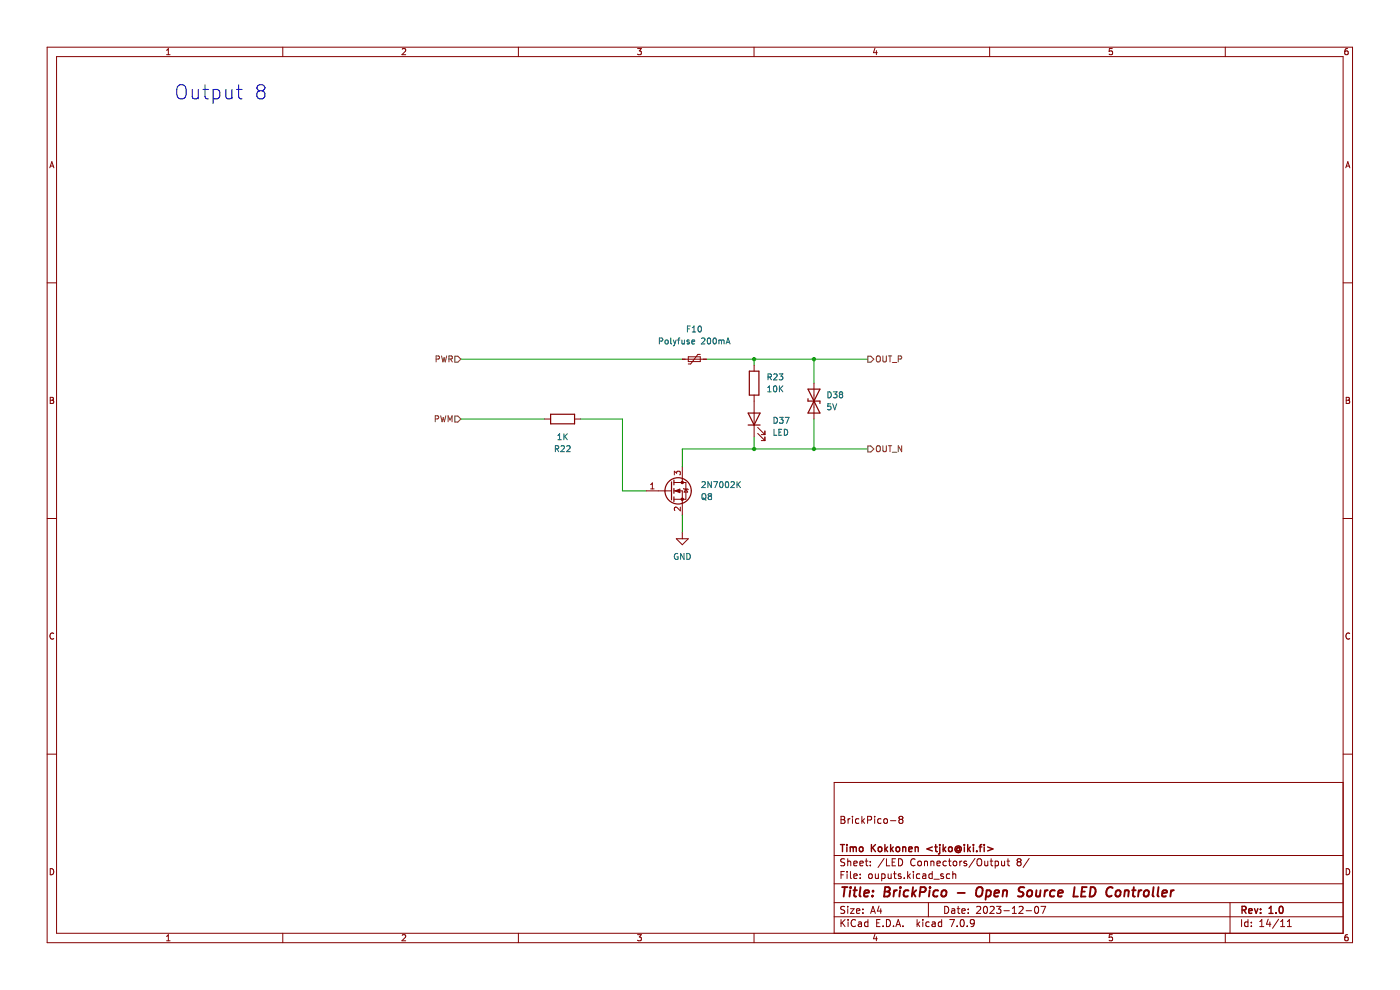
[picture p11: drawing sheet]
<svg xmlns="http://www.w3.org/2000/svg" width="297mm" height="210mm" viewBox="0 0 297 210" stroke-linecap="round" stroke-linejoin="round" font-family="sans-serif">
<g fill="none" stroke="#840000" stroke-width=".21">
<path d="M10 10h276.9v190h-276.9zM12 12h272.9v186h-272.9zM35.3 11.6h.8M35.3 10.7l.4-.4v1.3M60 10v2M85.3 10.4l.5-.1 .3 .4-.8 .9h.8M110 10v2M135.3 10.3h.8l-.5 .5 .4 .1v.6l-.2 .1-.5-.1M160 10v2M185.6 10.2l-.3 1h.8M185.9 10.7v.9M209.9 10v2"/>
<path d="M236 10.3h-.7v.6h.6l.1 .6-.2 .1-.5-.1M259.9 10v2M285.9 10.3l-.4 .1-.2 .2v.8l.2 .2 .5-.1-.1-.6-.4-.1-.2 .2M10.6 35.6l.4-1.3 .4 1.3M10.7 35.2h.6M285.5 35.6l.4-1.3 .5 1.3M285.6 35.2h.6M10 60h2M284.9 60h2M144.7 76.2h5.1M146 75.7h2.6v1h-2.6zM148.6 75.2h-.6l-1.5 2h-.5"/>
<path d="M10.7 84.3h.4l.2 .2-.2 .4 .2 .1 .1 .3-.2 .3h-.5zM10.7 84.9h.4M285.6 84.3h.4l.3 .2-.3 .4 .3 .1v.3l-.2 .3h-.5zM285.6 84.9h.4M10 110h2M139.7 104.1h2.8M143 104.1h1.7v2.6M143 102.3h2.5v3.6h-2.5M144.7 101.6v.7M284.9 110h2M11.4 134.4a.58 .58 0 0 0-.8 .5 .58 .58 0 0 0 .8 .5M286.3 134.4a.58 .58 0 0 0-.8 .5 .58 .58 0 0 0 .8 .5"/>
<path d="M10 160h2M284.9 160h2M178.4 173.2h.5l.3 .2-.3 .5 .3 .1 .1 .4-.3 .3h-.6zM178.4 173.9h.5M179.9 173.7v1M180.3 173.7l-.4 .2M180.8 173.2v.1M180.8 173.7v1M182.2 173.7h-.4l-.3 .2 .1 .7h.6M182.8 173.2v1.5M183 174.1l.4 .6M183.4 173.7l-.6 .5"/>
<path d="M184.1 173.9h.7l.1-.2-.1-.4-.7-.1v1.5M185.6 173.2v.1M185.6 173.7v1M186.9 173.7h-.4l-.3 .2 .1 .7h.6M187.6 173.8l.2-.1 .4 .1 .1 .6-.2 .2-.3 .1-.2-.2zM188.9 174.1h1.2M191 173.8l-.3-.3 .3-.3h.4l.2 .2-.3 .4M191 173.8l-.3 .3v.3l.3 .3 .4-.1 .2-.2-.1-.5-.2-.1M191 173.8h.3M284.9 166h-107.9v32M10.7 184.3a.66 .66 0 0 1 .7 .6 .66 .66 0 0 1-.7 .7zM35.3 198.6l.4-.3v1.3"/>
<path d="M35.3 199.6h.8M60 198v2M85.3 198.4l.5-.1 .3 .3-.8 1h.8M110 198v2M135.3 198.3h.8l-.5 .5 .4 .1v.5l-.2 .2-.5-.2M160 198v2M177 194.5h107.9M177 191.5h107.9M177 187.5h107.9M177 181.5h107.9M178.4 185.6h.5M178.4 195.1v1.5"/>
<path d="M178.6 195.7l.7 .9M179.1 184.9h-.7v1.5M179.2 192.3h-.6l-.2 .1v.4l.7 .3 .1 .4-.3 .3-.6-.1M179.2 182.2h-.6l-.2 .1v.4l.7 .3 .1 .4-.3 .3-.6-.1M179.3 195.1l-.9 .8M179.7 184.9v.1M179.7 185.4v1M179.8 182.2v1.5M179.8 192.3v.1M179.8 192.8v1M179.8 182.8l.3-.1h.3l.1 1M179.9 195.1v.1"/>
<path d="M179.9 195.6v1M180.4 192.8h.8l-.8 1h.8M180.4 184.9v1.2l.2 .3M181.1 183.2l.7-.2v-.3h-.5l-.2 .2 .1 .7h.6M181.1 185.9l.7-.2v-.3h-.5l-.2 .2 .1 .7h.6M181.5 195.2a.71 .71 0 0 0-1 .5 .71 .71 0 0 0 .7 .9l.3-.2M181.7 193.3l.7-.2-.1-.3h-.4l-.2 .2 .1 .7h.5M182.1 195.6h.6l.1 1M182.4 183.2l.7-.2v-.3h-.5l-.2 .2 .1 .7h.6M182.5 186.2v.2M182.5 185.4v.2M182.8 195.9l-.5 .1-.2 .2 .2 .4 .5-.1"/>
<path d="M183.1 192.8v.2M183.1 193.6v.2M183.6 182.7h.5M183.8 182.2v1.2l.3 .3M184.1 195.6h-.4l-.3 .2 .2 .7h.5M184.1 195.1v1.5M184.3 185.5l.3-.1 .4 .1 .1 .6-.2 .2-.3 .1-.3-.2zM184.6 183.5v.2M184.6 182.7v.2M184.7 193.8l.5-1.5 .5 1.5M184.8 193.3h.8M185.6 198.2l-.3 .9h.8"/>
<path d="M185.7 185.4l.1 .9 .3 .1 .2-.2M185.9 198.7v.9M186 195.8h.5M186.3 185.4v1M186.5 192.2l-.4 1.1h1M186.7 195.1h-.7v1.5h.7M186.8 192.8v1M187.1 185.4h.4l.3 .2-.2 .7h-.5M187.1 185.4v1.5M187.3 196.4v.2M187.6 182.1l-1.3 1.9M188.1 195.1a.76 .76 0 0 1 .8 .7 .76 .76 0 0 1-.8 .8z"/>
<path d="M188.1 182.2v1.5h.7M188.4 185.4l.1 .9 .3 .1 .3-.2M189.1 185.4v1M189.3 182.9h.5M189.6 185.4h.5M189.6 196.4v.2M189.8 184.9v1.2l.3 .3M190 182.2h-.7v1.5h.7M190.1 196.6l.5-1.5 .5 1.5M190.2 196.1h.7M190.6 182.2a.76 .76 0 0 1 .9 .7 .76 .76 0 0 1-.9 .8zM191.1 185.4h-.3l-.2 .2v.2l.5 .1v.4h-.5"/>
<path d="M191.6 196.4v.2M191.8 186.2v.2M192.6 184.9v1.5M192.7 185.8l.4 .6M193.1 185.4l-.5 .5M193.8 184.9v.1M193.8 185.4v1M194.1 182.3a.71 .71 0 0 0-1 .5 .71 .71 0 0 0 .7 .9l.3-.2M194.6 195.1v1.5M194.7 196l.4 .6M194.8 182.8l.2-.1 .4 .1 .1 .6-.2 .2-.3 .1-.2-.2zM195.1 185.4h-.4l-.3 .2 .2 .7h.5"/>
<path d="M195.1 195.6l-.5 .5M195.8 185.4h.5l.1 1M195.8 195.1v.1M195.8 195.6v1M196.1 182.8l.2-.1h.4l.1 1M196.1 182.7v1M196.4 185.7l-.5 .1-.2 .2 .2 .4 .5-.1M197 191.5v3M197.1 195.6h-.4l-.3 .2 .2 .7h.5M197.5 182.8l.2-.1h.4v1M197.5 182.7v1M197.8 185.4h-.5l-.2 .2 .1 .7h.6"/>
<path d="M197.8 184.9v1.5M197.8 195.6h.5l.1 1M198.1 186.5h1.2M198.4 195.9l-.5 .1-.2 .2 .2 .4 .5-.1M198.8 183.2l.7-.2-.1-.3h-.4l-.2 .2v.7h.6M199.8 195.6h-.5l-.2 .2 .1 .7h.6M199.8 195.1v1.5M200.1 185.4h-.3l-.2 .2v.2l.5 .1v.4h-.5M200.4 192.3a.76 .76 0 0 1 .9 .7 .76 .76 0 0 1-.9 .8zM200.8 182.7h-.5l-.2 .2 .1 .7h.6M201.2 182.7h.6M201.4 182.2v1.2l.4 .3"/>
<path d="M201.5 185.4h-.4l-.3 .2 .1 .7h.6M201.5 195.1h1l-.7 1.5M201.9 192.8h.6l.1 1M202.1 185.5l.2-.1h.4l.1 1M202.1 184.9v1.5M202.3 182.8l.2-.1 .4 .1 .1 .6-.2 .2-.3 .1-.2-.2zM202.6 193.1l-.5 .1-.3 .2 .3 .4 .5-.1M203.1 192.8h.5M203.1 196.4v.2M203.3 192.3v1.2l.3 .3M203.6 182.7v1M203.8 195.2l.3-.1a.8 .8 0 0 1 .5 .7 .8 .8 0 0 1-.5 .8l-.4-.6z"/>
<path d="M204.1 182.7l-.5 .2M204.1 193.3l.7-.2-.1-.3h-.4l-.2 .2v.7h.6M205 182.7h-.3l-.2 .2v.2l.5 .1v.4h-.5M205.2 196.4v.2M205.4 193.6v.2M205.4 192.8v.2M206.7 195.7l-.3 .3h-.3l-.3-.3v-.4l.3-.2h.4l.2 .2a1 1 0 0 1-.4 1.3h-.3M206.8 182.1l-1.3 1.9M207.2 192.4l.6-.1 .2 .4-.9 1.1h.9M207.3 182.4l.3-.2a.5 .5 0 0 1 .7 .5v.5a.5 .5 0 0 1-.5 .5 .5 .5 0 0 1-.5-.5zM208.8 192.4l.2-.1a.8 .8 0 0 1 .5 .7 .8 .8 0 0 1-.5 .8l-.4-.6zM208.9 182.7l.1 .9 .3 .1 .2-.2"/>
<path d="M209.5 182.7v1M209.9 198v2M210 182.7h.6M210 192.4l.6-.1 .3 .4-.9 1.1h.9M210.3 182.2v1.2l.3 .3M211.1 182.7h.4l.3 .2-.1 .7h-.6M211.1 182.7v1.5M211.4 192.3h.9l-.5 .5 .5 .2v.6l-.3 .2-.6-.2M212.5 182.7v.9l.4 .1 .2-.2M213 193.2h1.1M213.1 182.7v1M213.6 182.7h.6"/>
<path d="M213.8 182.2v1.2l.4 .3M214.8 193.8h.8M214.8 192.7l.4-.4v1.5M216 182.8l-.2 .3v.3l.2 .3 .5-.1 .1-.2-.1-.5-.2-.1M216 182.8l-.2-.3 .2-.3h.5l.1 .2-.3 .4M216 182.8h.3M216.2 192.4l.6-.1 .2 .4-.9 1.1h.9M217.7 193.2h1.1M218.3 182.1l-1.3 1.9M219.6 192.4l.2-.1a.8 .8 0 0 1 .6 .7 .8 .8 0 0 1-.6 .8l-.3-.6zM220.8 192.3h1l-.6 1.5M236 198.3h-.7v.6l.6-.1 .1 .6-.2 .2-.5-.2"/>
<path d="M259.9 198v2M260.9 191.5v6.5M263.4 195.1v1.5M264.7 195.6h-.4l-.3 .2 .2 .7h.5M264.7 195.1v1.5M265.5 196.4v.2M265.5 195.6v.2M267.2 196.6h.9M267.2 195.5l.5-.4v1.5M269 195l-.3 1.1h.9M269.4 195.6v1M271.2 195l-1.2 1.9"/>
<path d="M271.7 196.6h.8M271.7 195.5l.4-.4v1.5M273.1 196.6h.9M273.1 195.5l.4-.4v1.5M285.6 184.3a.66 .66 0 0 1 .7 .6 .66 .66 0 0 1-.7 .7zM285.9 198.3h-.4l-.2 .3v.7l.2 .3 .5-.2-.1-.6h-.4l-.2 .2"/>
</g>
<g fill="none" stroke="#840000" stroke-width=".3">
<path d="M178.3 179.2h.9M178.7 179.2v1.5M179.7 179.2v.1M179.7 179.7v1M180.4 179.7v1M180.4 179.8l.4-.1 .2 .2M181 179.9l.2-.2h.4l.1 1M181 179.9v.8M182.4 179.8l.2-.1 .4 .1 .1 .6-.2 .2-.3 .1-.2-.2zM184.9 179.2v1.5M185.1 179.8l.6 .9M185.7 179.2l-.8 .8"/>
<path d="M186.4 179.8l.2-.1 .4 .1 .1 .6-.2 .2-.3 .1-.2-.2zM187.7 179.2v1.5M188.3 179.7l-.6 .5M188.9 179.2v1.5M189.5 179.7l-.6 .5M190.2 179.7h.4l.3 .2v.5l-.3 .3-.4-.1-.1-.2zM191.5 179.8l.2-.1h.4l.1 1M191.5 179.7v1M194.2 179.8l.2-.1h.3l.1 1M194.2 179.7v1M197.8 179.7l-1.1 .4 1.1 .4M198.3 179.7h.6"/>
<path d="M198.5 179.2v1.2l.4 .3M199.4 179.2v.1M199.4 179.7v1.2l-.3 .3M200.1 179.2v1.5M200.6 179.7l-.5 .5M201.3 179.8l.2-.1 .4 .1 .1 .6-.1 .2-.4 .1-.2-.2zM203.6 179.9a.36 .36 0 0 0-.6 0 .36 .36 0 0 0 0 .5 .36 .36 0 0 0 .6 0M203.6 179.8v.6M204.6 179.2v.1M204.6 179.7v1M205.3 179.2v1.5M205.9 179.7l-.6 .5"/>
<path d="M206.5 179.2v.1M206.5 179.7v1M207.7 179.7h.6M208.3 179.2l-.4 .2v1.3M208.8 179.2v.1M208.8 179.7v1M209.5 179.7l1.1 .4-1.1 .4M187.9 180.1l.4 .6M189.1 180.1l.4 .6M192.8 180.2l.7-.2-.1-.3h-.4l-.2 .2 .1 .7h.5M200.2 180.1l.4 .6M203.6 180.4h.1a.64 .64 0 0 0-.3-1 .64 .64 0 0 0-.8 .8 .72 .72 0 0 0 .4 .6 .72 .72 0 0 0 .8-.1"/>
<path d="M205.4 180.1l.5 .6M207.2 180.5v.2M263.5 193h.7l.1-.3v-.3l-.8-.2v1.5M263.8 193l.5 .7M264.9 193.2l.7-.1v-.3l-.5-.1-.2 .3 .1 .7h.6M266.1 192.7l.4 1 .3-1M267.4 193.6v.1M267.4 192.8v.2M269.2 193.7h.9M269.2 192.7l.4-.5v1.5M270.7 193.6v.1M271.5 192.4l.2-.2a.8 .8 0 0 1 .5 .8 .8 .8 0 0 1-.5 .7l-.4-.5z"/>
</g>
<g fill="none" stroke="#840000" stroke-width=".4">
<path d="M178.6 188.2h1.2M179.2 188.2l-.2 2M180.4 188.8l-.2 1.4M180.5 188.2l-.1 .2M181 188.8h.8M181.4 188.2l-.2 1.7 .1 .2 .3 .1M182.6 188.2l-.3 1.7 .3 .3M183.3 189.5l1-.2v-.4h-.8l-.2 1 .2 .3 .6-.1M185.1 190v.2M185.2 188.9v.2M187.7 189.1h.6M187.8 188.2h.7l.2 .2 .1 .3-.5 .4 .3 .1a.58 .58 0 0 1-.3 1h-.8z"/>
<path d="M189.7 188.8l-.2 1.4M190.3 188.8l-.4 .1-.2 .3M190.9 188.8l-.1 1.4M191 188.2v.2M192.7 188.9a.66 .66 0 0 0-.9 .3l-.1 .6 .1 .3h.8M193.7 188.2l-.3 2M193.7 189.4l.5 .8M194.4 188.8l-.9 .8M195.2 189.2h.7l.4-.2a.51 .51 0 0 0-.2-.8h-.8l-.2 2M197.2 188.8l-.1 1.4M197.3 188.2v.2M199 188.9a.66 .66 0 0 0-1 .3v.6l.1 .3h.8"/>
<path d="M199.9 189l.1-.1a.5 .5 0 0 1 .8 .3l-.1 .6-.2 .3a.5 .5 0 0 1-.8-.3zM203.2 189.4h1.5M207.3 188.5a.69 .69 0 0 1 1.1 0 1.47 1.47 0 0 1-.6 1.7l-.5-.1a1.5 1.5 0 0 1 0-1.6zM209.3 188.9h.8l.1 .3v.6a.66 .66 0 0 1-1 .3M209.3 188.8l-.2 2M211 189.5l.9-.2v-.4h-.8l-.2 1 .3 .3 .5-.1M212.8 189l.3-.2 .5 .1-.1 1.3M212.8 188.8l-.1 1.4M217.3 188.3a.85 .85 0 0 0-1.1 .1v.5l.9 .5-.1 .6a.85 .85 0 0 1-1.1 .1M218.1 189l.1-.1a.5 .5 0 0 1 .8 .3l-.1 .6-.2 .3a.5 .5 0 0 1-.8-.3zM219.9 188.8l-.1 1.3 .5 .1 .3-.2M220.7 188.8l-.1 1.4"/>
<path d="M221.7 188.8l-.2 1.4M222.3 188.8l-.4 .1-.2 .3M223.8 188.9a.66 .66 0 0 0-1 .3l-.1 .6 .2 .3h.7M224.5 189.5l.9-.2v-.4h-.8l-.2 1 .3 .3 .6-.1M228 188.2l-.3 2h1M229.5 189.1h.6M230.5 188.2h-.9l-.3 2h1M231.4 188.2a.96 .96 0 0 1 1 .5 .96 .96 0 0 1-.3 1.2l-.5 .3h-.5zM236 188.4a.88 .88 0 0 0-1 0 .88 .88 0 0 0-.3 .9 .69 .69 0 0 0 .3 .8 .69 .69 0 0 0 .8-.1M236.8 189l.1-.1a.5 .5 0 0 1 .8 .3v.6l-.3 .3a.5 .5 0 0 1-.8-.3zM238.6 189l.3-.2 .5 .1-.1 1.3M238.6 188.8l-.1 1.4"/>
<path d="M240.2 188.8h.7M240.5 188.2l-.2 1.7 .1 .2 .4 .1M241.6 188.8l-.2 1.4M242.2 188.8l-.4 .1-.2 .3M242.8 189l.1-.1a.5 .5 0 0 1 .8 .3v.6l-.3 .3a.5 .5 0 0 1-.8-.3zM244.7 188.2l-.2 1.7 .3 .3M245.8 188.2l-.2 1.7 .2 .3M246.6 189.5l.9-.2v-.4h-.8l-.2 1 .3 .3 .5-.1M248.5 188.8l-.2 1.4M249 188.8l-.4 .1-.2 .3"/>
</g>
<path d="M97.8 76.2h46.9M149.8 76.2h34.3M160 76.2v1.3M172.7 76.2v5.1M97.8 88.9h17.7M123.2 88.9h8.8v15.2h5.1M160 92.7v2.5M172.7 88.9v6.3M184.1 95.2h-39.4v3.8M144.7 109.2v3.8" fill="none" stroke="#009600" stroke-width=".21"/>
<g fill="none" stroke="#0000c2" stroke-width=".21">
<path d="M37.6 18.4a1.01 1.01 0 0 1 1.2-.4 1.01 1.01 0 0 1 .7 1v1a1 1 0 0 1-1 1 1 1 0 0 1-1-1zM40.8 19v1.5l.1 .3a.81 .81 0 0 0 1.2-.1M42.1 19v2M43.1 19h1.1M43.5 18v2.5l.1 .3 .6 .2M45.2 19.1l.9-.1 .5 .5v.9l-.3 .4-.2 .2-.9-.2M45.2 19v3M47.9 19v1.5l.2 .3a.81 .81 0 0 0 1.1-.1M49.2 19v2M50.2 19h1.1M50.6 18v2.5l.2 .3 .5 .2M55.1 19.3l-.3-.2a.62 .62 0 0 1-.3-.7 .62 .62 0 0 1 .6-.4l.8 .1a.62 .62 0 0 1 .3 .7 .62 .62 0 0 1-.6 .5"/>
<path d="M55.1 19.3l-.6 .5 .1 .9 .5 .3 .8-.2 .3-.4-.1-.9-.5-.2M55.1 19.3h.5"/>
</g>
<g fill="none" stroke="#725600" stroke-width=".21">
<path d="M92.5 76.2l.6-.1 .1-.5-.7-.1v1.3M93.7 75.5l.3 1.3 .2-.9 .3 .9 .3-1.3M95.2 76.2l.6-.1 .1-.5-.7-.1v1.3M95.5 76.2l.5 .6M96.5 75.6h.6l.7 .6-.7 .6h-.6zM184.1 75.6h.6l.7 .6-.7 .6h-.6zM186 75.7l.2-.2a.43 .43 0 0 1 .6 .4v.4a.42 .42 0 0 1-.5 .5 .42 .42 0 0 1-.4-.5zM187.3 75.5v1l.2 .3 .4-.1 .1-.2v-1M188.4 75.5h.8M188.8 75.5v1.3M189.3 76.9h1M190.6 76.2l.6-.1v-.5l-.6-.1v1.3"/>
<path d="M92.3 88.9l.6-.1 .1-.5-.7-.1v1.3M93.5 88.2l.3 1.3 .2-.9 .3 .9 .3-1.3M95.1 89.5v-1.3l.4 .9 .4-.9v1.3M96.5 88.3h.6l.7 .6-.7 .6h-.6zM184.1 94.6h.6l.7 .6-.7 .7h-.6zM186 94.7l.2-.2a.43 .43 0 0 1 .6 .5v.4a.42 .42 0 0 1-.5 .4 .42 .42 0 0 1-.4-.4zM187.3 94.5v1.1l.2 .2h.4l.1-.2v-1.1M188.4 94.5h.8M188.8 94.5v1.3M189.3 95.9h1M191.3 94.5v1.3l-.7-1.3v1.3"/>
</g>
<g fill="none" stroke="#006464" stroke-width=".21">
<path d="M139.9 72.4l.6-.1v-.5l-.6-.1v1.3M141.1 72.2l.2-.1 .4 .1-.1 .7-.5-.1zM142.3 71.7v1.1l.2 .2M142.8 72.1l.3 .9M143.1 73l-.3 .4M143.4 72.1l-.3 .9M143.7 72.1h.5M144.2 71.7l-.3 .2v1.1M144.7 72.1v.8l.5-.1M145.2 72.1v.9M145.8 69.8h.5M146.2 72.2l-.3-.1-.2 .2 .1 .2 .4 .1v.3h-.5"/>
<path d="M146.4 69.2h-.6v1.2M146.8 72.5l.6-.1-.1-.2-.3-.1-.2 .2v.6h.5M146.9 70.4h.7M146.9 69.5l.3-.3v1.2M148.2 69.3l.2-.1a.68 .68 0 0 1 .4 .6 .68 .68 0 0 1-.4 .6l-.3-.5zM148.8 71.8l.5-.1 .3 .4-.8 .9h.8M150.2 71.8l.1-.1a.68 .68 0 0 1 .5 .6 .68 .68 0 0 1-.5 .7l-.3-.5zM151.4 71.8l.1-.1a.68 .68 0 0 1 .5 .6 .68 .68 0 0 1-.5 .7 .84 .84 0 0 1-.1-1.2zM152.5 72.2l.4-.1 .2 .2M152.5 72.1v.9M153.1 72.3l.1-.2 .3 .1 .1 .8M153.1 72.3v.7"/>
<path d="M154 73l.4-1.3 .5 1.3M154.1 72.6h.7"/>
</g>
<path d="M142.5 102.2v3.8M143 101.8v1.1M143 103.6v1M143 105.4v1" fill="none" stroke="#840000" stroke-width=".25"/>
<path d="M143.2 104.1l1-.4v.8z" fill="#840000"/>
<path d="M143.2 104.1l1-.4v.8zM145 103.6l1 .3M145.5 103.7l.4 .7h-.8z" fill="none" stroke="#840000" stroke-width=".21"/>
<circle cx="143.9" cy="104.1" r="2.79" fill="none" stroke="#840000" stroke-width=".25"/>
<circle cx="144.7" cy="105.9" r=".25" fill="#840000"/>
<circle cx="144.7" cy="105.9" r=".25" fill="none" stroke="#840000" stroke-width=".21"/>
<circle cx="144.7" cy="102.3" r=".25" fill="#840000"/>
<g fill="none" stroke="#840000" stroke-width=".21">
<path d="M160 77.5v1.2M115.5 88.9h1.3M121.9 88.9h1.3M144.7 99v2.6M160 83.8v8.9M160.7 91.9l1.6 1.6M160.7 90.7l1.6 1.5M161.5 93.5h.8M161.5 92.2h.8M162.3 91.4v.8M162.3 92.7v.8M172.7 81.3v7.6"/>
<path d="M137.1 104.1h2.6M143.5 114.3h2.5l-1.3 1.3zM144.7 106.7v2.5M144.7 113v1.3"/>
<circle cx="144.7" cy="102.3" r=".25"/>
</g>
<path d="M138 103.7h.8M138 102.8l.4-.4v1.3M143.1 100.7v-.7l.4 .4 .2-.4h.5l.1 .2-.1 .5M144.3 107.6v.8l-.9-.8-.3 .2 .1 .5" fill="none" stroke="#a90000" stroke-width=".21"/>
<g fill="none" stroke="#006464" stroke-width=".21">
<path d="M162.9 80l.6-.1 .1-.5-.7-.1v1.3M163.2 80l.5 .6M164.1 79.4l.5-.1 .3 .4-.8 .9h.8M165.3 79.3h.8l-.4 .5 .3 .1v.6l-.2 .1-.5-.1M117.8 95.2h.6l.1-.5-.7-.2v1.3M118.1 95.2l.4 .6M118.4 93.3h.7M118.4 92.4l.3-.4v1.3M119 94.7l.5-.2 .2 .4-.7 .9h.7M119.6 92v1.3M119.8 92.6l.5 .7M120.2 94.7l.5-.2 .3 .4-.8 .9h.8"/>
<path d="M120.3 92l-.7 .7M162.9 83.1h.7M162.9 82.2l.3-.3v1.2M164.2 82l.2-.1a.68 .68 0 0 1 .4 .6 .68 .68 0 0 1-.4 .6l-.3-.5zM164.2 88.5a.64 .64 0 0 1 .7 .7 .64 .64 0 0 1-.7 .6zM164.2 91.1v1.2h.6M165.2 91.7h.5M165.4 81.9v1.2M165.4 88.5h.7l-.4 .5 .4 .1v.6l-.2 .1-.5-.1M165.5 82.4l.6 .7M165.8 91.1h-.6v1.2h.6M166.1 81.9l-.7 .7"/>
<path d="M166.4 91.1a.64 .64 0 0 1 .7 .6 .64 .64 0 0 1-.7 .6zM166.6 88.5h.8l-.5 1.3M175.6 83.1a.64 .64 0 0 1 .8 .7 .64 .64 0 0 1-.8 .6zM176.2 85.7h-.6v.6l.6-.1v.6l-.1 .1-.5-.1M176.7 85.7l.4 1.2 .4-1.2M176.8 83.1h.8l-.5 .5 .4 .1v.6l-.2 .1-.5-.1M178.3 83.7l-.3-.3 .3-.3h.2l.3 .3-.3 .3M178.3 83.7l-.3 .2 .1 .4 .2 .1 .4-.1 .1-.2v-.2l-.3-.2M178.3 83.7h.2M143.8 117.5a.58 .58 0 0 0-.8 .5 .58 .58 0 0 0 .8 .6v-.5h-.2M145.1 117.4v1.3l-.7-1.3v1.3M145.7 117.4a.64 .64 0 0 1 .7 .6 .64 .64 0 0 1-.7 .7z"/>
<path d="M148.9 102.3l.5-.1 .2 .3-.8 .9h.8M149 104.9l.2-.2a.43 .43 0 0 1 .6 .4v.5a.42 .42 0 0 1-.5 .4 .42 .42 0 0 1-.4-.4zM149.1 105.7l.7 .4M150.5 105.2l-.3-.2 .3-.3h.2l.3 .2-.3 .3M150.5 105.2l-.3 .3 .1 .4 .2 .1 .3-.1 .2-.2v-.2l-.3-.3M150.5 105.2h.2M150.9 102.2v1.2l-.7-1.2v1.2M151.4 102.2h.8l-.5 1.2M152.8 102.2h.2a.68 .68 0 0 1 .4 .6 .68 .68 0 0 1-.4 .6 .84 .84 0 0 1-.2-1.2zM154 102.3l.2-.1a.68 .68 0 0 1 .4 .6 .68 .68 0 0 1-.4 .6l-.3-.4zM155.1 102.3l.5-.1 .2 .3-.8 .9h.8M156.3 102.2v1.2"/>
<path d="M156.5 102.7l.6 .7M157.1 102.2l-.8 .7"/>
</g>
<path d="M159 78.7h2v5.1h-2zM116.8 87.9h5.1v2h-5.1zM158.7 87.6h2.6l-1.3 2.6zM158.7 90.2h2.6M171.4 84.6v.5h2.5v.5M171.4 82.5h2.5l-2.5 5.1h2.5z" fill="none" stroke="#840000" stroke-width=".25"/>
<g fill="#009600">
<circle cx="172.7" cy="95.2" r=".46"/>
<circle cx="160" cy="95.2" r=".46"/>
<circle cx="160" cy="76.2" r=".46"/>
<circle cx="172.7" cy="76.2" r=".46"/>
</g>
</svg>
